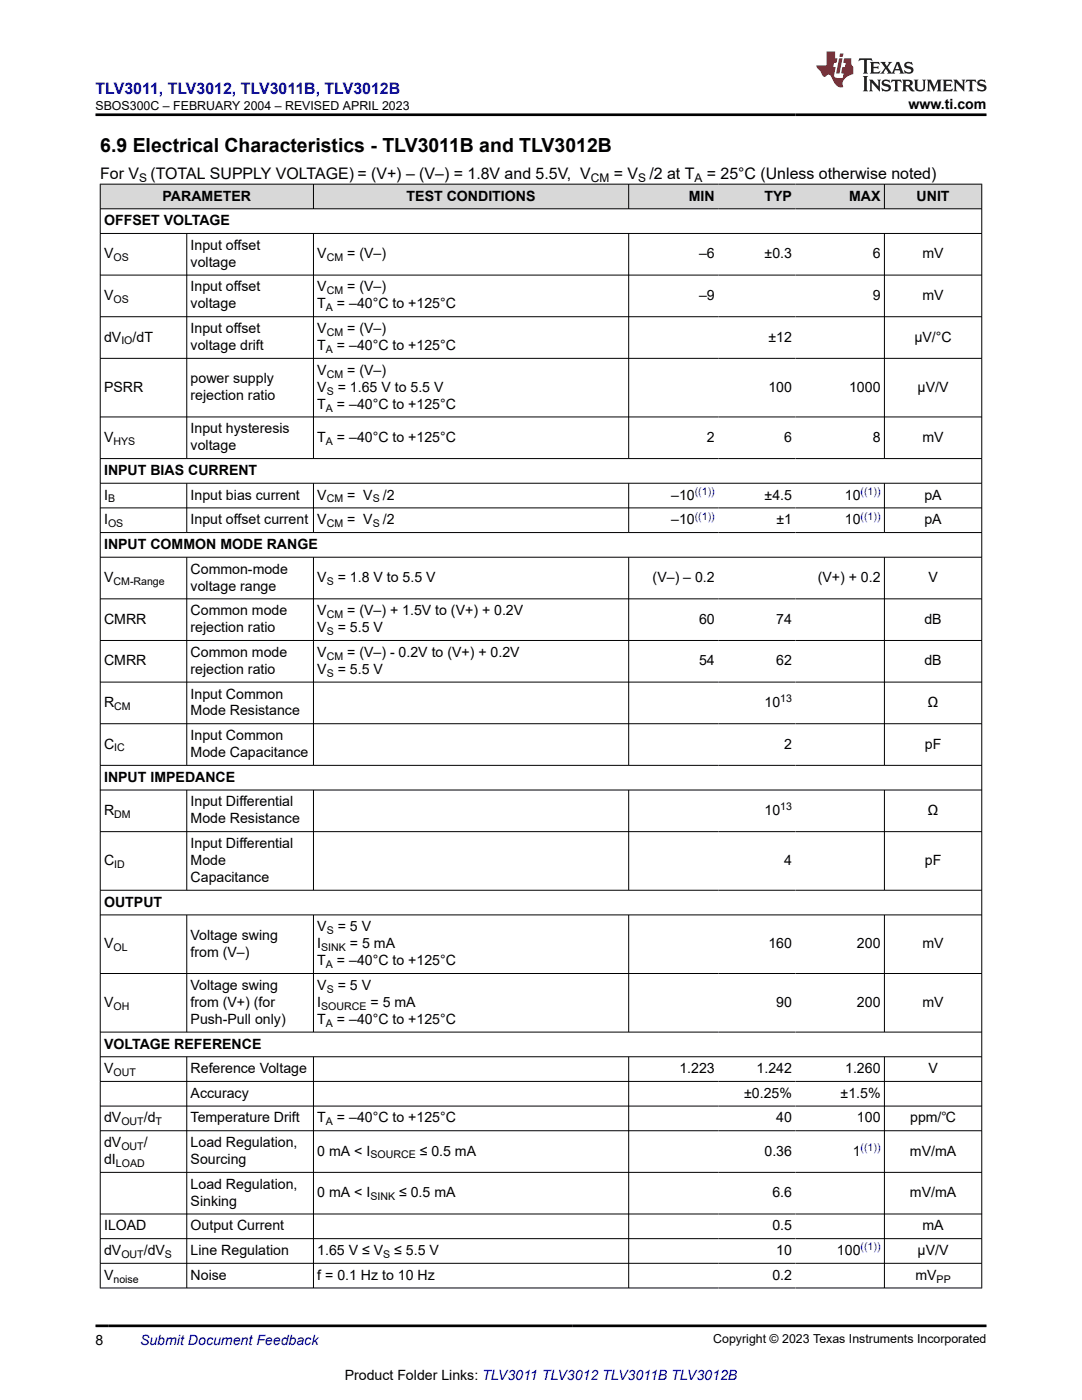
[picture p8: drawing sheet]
<svg xmlns="http://www.w3.org/2000/svg" width="216mm" height="279mm" viewBox="0 0 216 279" stroke-linecap="round" stroke-linejoin="round" font-family="sans-serif">
<defs><g id="words">
<text font-size="3.9" x="20" y="30.3">6.9 Electrical Characteristics - TLV3011B and TLV3012B</text>
<text font-size="3.2" fill="#00f" x="19" y="18.7">TLV3011, TLV3012, TLV3011B, TLV3012B</text>
<g font-size="3.2">
<text x="20" y="35.7">For V</text>
<text x="30" y="35.7">(TOTAL SUPPLY VOLTAGE) = (V+) – (V–) = 1.8V and 5.5V, V</text>
<text x="122.5" y="35.7">= V</text>
<text x="129.6" y="35.7">/2 at T</text>
<text x="141" y="35.7">= 25°C (Unless otherwise noted)</text>
</g>
<g font-size="2.8">
<text x="181.3" y="21.8">www.ti.com</text>
<text x="32.4" y="40">PARAMETER</text>
<text x="81.1" y="40">TEST CONDITIONS</text>
<text x="137.5" y="40">MIN</text>
<text x="152.6" y="40">TYP</text>
<text x="169.4" y="40">MAX</text>
<text x="182.9" y="40">UNIT</text>
<text x="20.8" y="44.9">OFFSET VOLTAGE</text>
<text x="20.8" y="51.6">V</text>
<text x="38" y="49.9">Input offset</text>
<text x="38" y="53.3">voltage</text>
<text x="63.3" y="51.6">V</text>
<text x="69.3" y="51.6">= (V–)</text>
<text x="139.5" y="51.6">–6</text>
<text x="152.6" y="51.6">±0.3</text>
<text x="174.1" y="51.6">6</text>
<text x="184.1" y="51.6">mV</text>
<text x="20.8" y="59.9">V</text>
<text x="38" y="58.2">Input offset</text>
<text x="63.3" y="58.2">V</text>
<text x="69.3" y="58.2">= (V–)</text>
<text x="139.5" y="59.9">–9</text>
<text x="174.1" y="59.9">9</text>
<text x="184.1" y="59.9">mV</text>
<text x="38" y="61.6">voltage</text>
<text x="63.3" y="61.6">T</text>
<text x="67.2" y="61.6">= –40°C to +125°C</text>
<text x="20.8" y="68.2">dV</text>
<text x="26.5" y="68.2">/dT</text>
<text x="38" y="66.5">Input offset</text>
<text x="38" y="69.9">voltage drift</text>
<text x="63.3" y="66.5">V</text>
<text x="63.3" y="69.9">T</text>
<text x="67.2" y="69.9">= –40°C to +125°C</text>
<text x="69.3" y="66.5">= (V–)</text>
<text x="153.4" y="68.2">±12</text>
<text x="182.5" y="68.2">µV/°C</text>
<text x="38" y="76.5">power supply</text>
<text x="63.3" y="74.8">V</text>
<text x="69.3" y="74.8">= (V–)</text>
<text x="20.8" y="78.2">PSRR</text>
<text x="38" y="79.9">rejection ratio</text>
<text x="63.3" y="81.6">T</text>
<text x="63.3" y="78.2">V</text>
<text x="67.2" y="81.6">= –40°C to +125°C</text>
<text x="67.4" y="78.2">= 1.65 V to 5.5 V</text>
<text x="153.3" y="78.2">100</text>
<text x="169.4" y="78.2">1000</text>
<text x="183.1" y="78.2">µV/V</text>
<text x="20.8" y="88.2">V</text>
<text x="38" y="86.5">Input hysteresis</text>
<text x="38" y="89.9">voltage</text>
<text x="63.3" y="88.2">T</text>
<text x="67.2" y="88.2">= –40°C to +125°C</text>
<text x="141.1" y="88.2">2</text>
<text x="156.5" y="88.2">6</text>
<text x="174.1" y="88.2">8</text>
<text x="184.1" y="88.2">mV</text>
<text x="20.8" y="94.8">INPUT BIAS CURRENT</text>
<text x="20.8" y="99.7">I</text>
<text x="38" y="99.7">Input bias current</text>
<text x="63.3" y="99.7">V</text>
<text x="69.3" y="99.7">= V</text>
<text x="76.4" y="99.7">/2</text>
<text x="133.9" y="99.7">–10</text>
<text x="152.6" y="99.7">±4.5</text>
<text x="168.6" y="99.7">10</text>
<text x="184.5" y="99.7">pA</text>
<text x="20.8" y="104.6">I</text>
<text x="38" y="104.6">Input offset current</text>
<text x="63.3" y="104.6">V</text>
<text x="69.3" y="104.6">= V</text>
<text x="76.4" y="104.6">/2</text>
<text x="133.9" y="104.6">–10</text>
<text x="154.9" y="104.6">±1</text>
<text x="168.6" y="104.6">10</text>
<text x="184.5" y="104.6">pA</text>
<text x="20.8" y="109.6">INPUT COMMON MODE RANGE</text>
<text x="20.8" y="116.2">V</text>
<text x="38" y="114.5">Common-mode</text>
<text x="38" y="117.9">voltage range</text>
<text x="63.3" y="116.2">V</text>
<text x="67.4" y="116.2">= 1.8 V to 5.5 V</text>
<text x="130.2" y="116.2">(V–) – 0.2</text>
<text x="163.2" y="116.2">(V+) + 0.2</text>
<text x="185.2" y="116.2">V</text>
<text x="20.8" y="124.5">CMRR</text>
<text x="38" y="122.8">Common mode</text>
<text x="63.3" y="122.8">V</text>
<text x="69.3" y="122.8">= (V–) + 1.5V to (V+) + 0.2V</text>
<text x="139.5" y="124.5">60</text>
<text x="154.9" y="124.5">74</text>
<text x="184.5" y="124.5">dB</text>
<text x="38" y="126.2">rejection ratio</text>
<text x="38" y="131.1">Common mode</text>
<text x="63.3" y="131.1">V</text>
<text x="63.3" y="126.2">V</text>
<text x="67.4" y="126.2">= 5.5 V</text>
<text x="69.3" y="131.1">= (V–) - 0.2V to (V+) + 0.2V</text>
<text x="20.8" y="132.8">CMRR</text>
<text x="38" y="134.5">rejection ratio</text>
<text x="63.3" y="134.5">V</text>
<text x="67.4" y="134.5">= 5.5 V</text>
<text x="139.5" y="132.8">54</text>
<text x="154.9" y="132.8">62</text>
<text x="184.5" y="132.8">dB</text>
<text x="20.8" y="141.1">R</text>
<text x="38" y="139.4">Input Common</text>
<text x="38" y="142.8">Mode Resistance</text>
<text x="152.5" y="141.1">10</text>
<text x="185.1" y="141.1">Ω</text>
<text x="20.8" y="149.4">C</text>
<text x="38" y="147.7">Input Common</text>
<text x="156.5" y="149.4">2</text>
<text x="184.5" y="149.4">pF</text>
<text x="38" y="151.1">Mode Capacitance</text>
<text x="20.8" y="156">INPUT IMPEDANCE</text>
<text x="38" y="160.9">Input Differential</text>
<text x="20.8" y="162.6">R</text>
<text x="38" y="164.3">Mode Resistance</text>
<text x="152.5" y="162.6">10</text>
<text x="185.1" y="162.6">Ω</text>
<text x="20.8" y="172.6">C</text>
<text x="38" y="169.2">Input Differential</text>
<text x="38" y="172.6">Mode</text>
<text x="156.5" y="172.6">4</text>
<text x="184.5" y="172.6">pF</text>
<text x="38" y="176">Capacitance</text>
<text x="20.8" y="180.9">OUTPUT</text>
<text x="63.3" y="185.9">V</text>
<text x="67.4" y="185.9">= 5 V</text>
<text x="20.8" y="189.2">V</text>
<text x="38" y="187.6">Voltage swing</text>
<text x="38" y="190.9">from (V–)</text>
<text x="63.3" y="189.2">I</text>
<text x="69.8" y="189.2">= 5 mA</text>
<text x="153.3" y="189.2">160</text>
<text x="171" y="189.2">200</text>
<text x="184.1" y="189.2">mV</text>
<text x="38" y="197.6">Voltage swing</text>
<text x="63.3" y="192.6">T</text>
<text x="63.3" y="197.6">V</text>
<text x="67.2" y="192.6">= –40°C to +125°C</text>
<text x="67.4" y="197.6">= 5 V</text>
<text x="20.8" y="200.9">V</text>
<text x="38" y="200.9">from (V+) (for</text>
<text x="63.3" y="200.9">I</text>
<text x="73.9" y="200.9">= 5 mA</text>
<text x="154.9" y="200.9">90</text>
<text x="171" y="200.9">200</text>
<text x="184.1" y="200.9">mV</text>
<text x="20.8" y="209.3">VOLTAGE REFERENCE</text>
<text x="38" y="204.3">Push-Pull only)</text>
<text x="63.3" y="204.3">T</text>
<text x="67.2" y="204.3">= –40°C to +125°C</text>
<text x="20.8" y="214.2">V</text>
<text x="38" y="214.2">Reference Voltage</text>
<text x="135.6" y="214.2">1.223</text>
<text x="151" y="214.2">1.242</text>
<text x="168.6" y="214.2">1.260</text>
<text x="185.2" y="214.2">V</text>
<text x="38" y="219.1">Accuracy</text>
<text x="148.5" y="219.1">±0.25%</text>
<text x="167.7" y="219.1">±1.5%</text>
<text x="20.8" y="224">dV</text>
<text x="28.7" y="224">/d</text>
<text x="38" y="224">Temperature Drift</text>
<text x="63.3" y="224">T</text>
<text x="67.2" y="224">= –40°C to +125°C</text>
<text x="154.9" y="224">40</text>
<text x="171" y="224">100</text>
<text x="181.6" y="224">ppm/℃</text>
<text x="20.8" y="228.9">dV</text>
<text x="20.8" y="232.3">dI</text>
<text x="28.7" y="228.9">/</text>
<text x="38" y="228.9">Load Regulation,</text>
<text x="38" y="232.3">Sourcing</text>
<text x="63.3" y="230.6">0 mA &lt; I</text>
<text x="83.7" y="230.6">≤ 0.5 mA</text>
<text x="152.5" y="230.6">0.36</text>
<text x="170.1" y="230.6">1</text>
<text x="181.6" y="230.6">mV/mA</text>
<text x="38" y="237.2">Load Regulation,</text>
<text x="63.3" y="238.9">0 mA &lt; I</text>
<text x="79.6" y="238.9">≤ 0.5 mA</text>
<text x="154.1" y="238.9">6.6</text>
<text x="181.6" y="238.9">mV/mA</text>
<text x="20.8" y="245.6">ILOAD</text>
<text x="38" y="240.6">Sinking</text>
<text x="38" y="245.6">Output Current</text>
<text x="154.1" y="245.6">0.5</text>
<text x="184.1" y="245.6">mA</text>
<text x="20.8" y="250.5">dV</text>
<text x="28.7" y="250.5">/dV</text>
<text x="38" y="250.5">Line Regulation</text>
<text x="63.3" y="250.5">1.65 V ≤ V</text>
<text x="78.7" y="250.5">≤ 5.5 V</text>
<text x="154.9" y="250.5">10</text>
<text x="167" y="250.5">100</text>
<text x="183.1" y="250.5">µV/V</text>
<text x="20.8" y="255.4">V</text>
<text x="38" y="255.4">Noise</text>
<text x="63.3" y="255.4">f = 0.1 Hz to 10 Hz</text>
<text x="154.1" y="255.4">0.2</text>
<text x="182.7" y="255.4">mV</text>
<text x="19" y="268.4">8</text>
<text x="68.8" y="275.3">Product Folder Links: TLV3011 TLV3012 TLV3011B TLV3012B</text>
</g>
<text font-size="2.8" fill="#00f" x="27.9" y="268.4">Submit Document Feedback</text>
<g font-size="2.5">
<text x="19.1" y="21.9">SBOS300C – FEBRUARY 2004 – REVISED APRIL 2023</text>
<text x="142.3" y="268.1">Copyright © 2023 Texas Instruments Incorporated</text>
</g>
<g font-size="2.4">
<text x="27.8" y="36.3">S</text>
<text x="117.9" y="36.3">CM</text>
<text x="127.3" y="36.3">S</text>
<text x="138.6" y="36.3">A</text>
</g>
<g font-size="2.1">
<text x="22.6" y="52.1">OS</text>
<text x="65.2" y="52.1">CM</text>
<text x="65.2" y="58.7">CM</text>
<text x="22.6" y="60.4">OS</text>
<text x="65" y="62.1">A</text>
<text x="24.2" y="68.7">IO</text>
<text x="65" y="70.4">A</text>
<text x="65.2" y="67">CM</text>
<text x="65.2" y="75.4">CM</text>
<text x="65" y="82.1">A</text>
<text x="65.2" y="78.7">S</text>
<text x="22.6" y="88.7">HYS</text>
<text x="65" y="88.7">A</text>
<text x="21.6" y="100.3">B</text>
<text x="65.2" y="100.3">CM</text>
<text x="74.4" y="100.3">S</text>
<text x="21.6" y="105.2">OS</text>
<text x="65.2" y="105.2">CM</text>
<text x="74.4" y="105.2">S</text>
<text x="22.6" y="116.7">CM-Range</text>
<text x="65.2" y="116.7">S</text>
<text x="65.2" y="123.4">CM</text>
<text x="65.2" y="131.7">CM</text>
<text x="65.2" y="126.7">S</text>
<text x="65.2" y="135">S</text>
<text x="22.8" y="141.7">CM</text>
<text x="155.7" y="140.2">13</text>
<text x="22.8" y="150">IC</text>
<text x="155.7" y="161.7">13</text>
<text x="22.8" y="163.2">DM</text>
<text x="22.8" y="173.2">ID</text>
<text x="22.6" y="189.8">OL</text>
<text x="64.1" y="189.8">SINK</text>
<text x="65.2" y="186.4">S</text>
<text x="65" y="193.2">A</text>
<text x="22.6" y="201.5">OH</text>
<text x="64.1" y="201.5">SOURCE</text>
<text x="65.2" y="198.1">S</text>
<text x="65" y="204.9">A</text>
<text x="22.6" y="214.7">OUT</text>
<text x="24.2" y="224.6">OUT</text>
<text x="31" y="224.6">T</text>
<text x="65" y="224.6">A</text>
<text x="23.1" y="232.9">LOAD</text>
<text x="24.2" y="229.5">OUT</text>
<text x="73.9" y="231.2">SOURCE</text>
<text x="73.9" y="239.5">SINK</text>
<text x="24.2" y="251">OUT</text>
<text x="32.9" y="251">S</text>
<text x="76.5" y="251">S</text>
<text x="22.6" y="256">noise</text>
<text x="186.9" y="256">PP</text>
</g>
<g font-size="2.1" fill="#00f">
<text x="138.6" y="98.8">((1))</text>
<text x="171.7" y="98.8">((1))</text>
<text x="138.6" y="103.7">((1))</text>
<text x="171.7" y="103.7">((1))</text>
<text x="171.7" y="229.7">((1))</text>
<text x="171.7" y="249.5">((1))</text>
</g>
</g></defs>
<g fill="#d8d8d8">
<path d="M20 36.8h175.9v4.9h-175.9z" fill-rule="evenodd"/>
<path d="M20.1 36.8h42.4v4.8h-42.4z" fill-rule="evenodd"/>
<path d="M62.6 36.8h62.8v4.8h-62.8z" fill-rule="evenodd"/>
<path d="M125.5 36.8h17.8v4.8h-17.8z" fill-rule="evenodd"/>
<path d="M143.3 36.8h15.4v4.8h-15.4z" fill-rule="evenodd"/>
<path d="M158.7 36.8h17.7v4.8h-17.7z" fill-rule="evenodd"/>
<path d="M176.5 36.8h19.3v4.8h-19.3z" fill-rule="evenodd"/>
</g>
<g fill="none" stroke="#000" stroke-width=".2">
<path d="M19.9 36.8h176.1M20 36.7v220.4M62.5 36.7v5M125.4 36.7v5M176.5 36.7v5M195.9 36.7v220.4M19.9 41.7h176.1M19.9 46.6h176.1M19.9 54.9h176.1M37.3 46.6v45M62.5 46.6v45M125.4 46.6v45"/>
<path d="M176.5 46.6v45M19.9 63.2h176.1M19.9 71.5h176.1M19.9 83.2h176.1M19.9 91.5h176.1M19.9 96.4h176.1M37.3 96.4v9.9M62.5 96.4v9.9M125.4 96.4v9.9M176.5 96.4v9.9M19.9 101.4h176.1M19.9 106.3h176.1"/>
<path d="M19.9 111.2h176.1M19.9 119.5h176.1M37.3 111.2v41.6M62.5 111.2v41.6M125.4 111.2v41.6M176.5 111.2v41.6M19.9 127.8h176.1M19.9 136.1h176.1M19.9 144.4h176.1M19.9 152.7h176.1M19.9 157.7h176.1M37.3 157.7v20"/>
<path d="M62.5 157.7v20M125.4 157.7v20M176.5 157.7v20M19.9 166h176.1M19.9 177.7h176.1M19.9 182.6h176.1M19.9 194.3h176.1M37.3 182.6v23.4M62.5 182.6v23.4M125.4 182.6v23.4M176.5 182.6v23.4M19.9 206h176.1"/>
<path d="M19.9 210.9h176.1M19.9 215.8h176.1M37.3 210.9v46.2M62.5 210.9v46.2M125.4 210.9v46.2M176.5 210.9v46.2M19.9 220.7h176.1M19.9 225.7h176.1M19.9 234h176.1M19.9 242.3h176.1M19.9 247.2h176.1M19.9 252.1h176.1"/>
<path d="M19.9 257h176.1"/>
</g>
<path d="M171.5 11.6l-.2 .6 .5-.2h.6v.1v2.2l-.2 .4h1l-.2-.4v-2.2v-.1h.5l.5 .2-.1-.6zM173.6 12.4l.2 .3v1.6l-.2 .4h1.9l.1-.6a1.08 1.08 0 0 1-1.3 .2v-.7h.6l.4 .2v-.7l-.4 .2h-.6v-.5l.2-.2a1 1 0 0 1 1 .3l-.1-.5zM175.7 12.4l.9 1.1-1 1.2h.9l-.2-.2 .5-.8 .4 .8-.2 .2h1.6l-.2-.2 .2-.5h.9l.1 .5-.1 .2h.9l-.2-.4-.8-1.9h-.5l-.9 2.1-.9-1.1 .9-1h-.8l.2 .2-.4 .6-.4-.6 .2-.2zM179 12.8l.4 1h-.7zM180.7 12.5a.65 .65 0 0 0-.2 .7 .65 .65 0 0 0 .6 .5l.6 .1 .1 .3a.79 .79 0 0 1-.7 .4 .79 .79 0 0 1-.7-.5l.1 .7 .2-.1a.93 .93 0 0 0 1.1 0 .93 .93 0 0 0 .4-.9 1.46 1.46 0 0 0-1.2-.6l-.1-.3a1.09 1.09 0 0 1 1.2 .2l-.2-.6-.1 .1-.5-.2zM172.2 15.2l.2 .4v2.2l-.2 .4h1l-.2-.4v-2.2l.2-.4zM173.4 15.9l.2 .4v1.5l-.2 .4h.8l-.3-.4 .1-1.3 1.6 1.8v-2l.2-.4h-.7l.1 .2 .1 1.1-1.2-1.3zM176.2 16a.65 .65 0 0 0-.2 .8 .65 .65 0 0 0 .6 .4l.6 .2 .1 .2a.79 .79 0 0 1-.7 .4 .79 .79 0 0 1-.7-.5l.1 .7 .2-.1a.93 .93 0 0 0 1.1 .1 .93 .93 0 0 0 .4-1 1.46 1.46 0 0 0-1.2-.5l-.1-.4a1.09 1.09 0 0 1 1.2 .2l-.1-.6-.2 .1-.5-.1zM177.9 15.9l-.1 .6a.63 .63 0 0 1 .8-.3v1.6l-.3 .4h1l-.2-.4v-1.6a.66 .66 0 0 1 .8 .3l-.1-.6zM180 15.9l.2 .4v1.5l-.2 .4h1l-.2-.2-.1-.7h.5l.1 .2a.79 .79 0 0 0 1.2 .6l-1-.9a.61 .61 0 0 0 .6-.6 .61 .61 0 0 0-.5-.7zM180.8 16.2h.1a.47 .47 0 0 1 .5 .1 .47 .47 0 0 1 .1 .5l-.1 .1-.7 .1zM182.3 15.9l.2 .2a2.27 2.27 0 0 0 .4 2 1.04 1.04 0 0 0 1.7-.7v-1.3l.2-.2h-.8l.2 .4v1.1a.6 .6 0 0 1-.6 .6 .6 .6 0 0 1-.6-.6v-1.1l.3-.4zM184.9 15.9l.2 .4v1.5l-.2 .4h.8l-.3-.4v-1.4l.9 1.9 .9-1.9v1.4l-.3 .4h1l-.2-.4v-1.5l.2-.4h-.8l-.7 1.5-.6-1.5zM188.1 15.9l.2 .4v1.5l-.2 .4h1.9l.1-.6a1.09 1.09 0 0 1-1.3 .2v-.7h.6l.4 .2v-.6l-.4 .2h-.6v-.6l.2-.1a1.01 1.01 0 0 1 1 .3l-.1-.6zM190.2 15.9l.3 .4v1.5l-.3 .4h.8l-.2-.4v-1.3l1.6 1.8v-2l.2-.4h-.7l.2 .2v1.1l-1.2-1.3zM192.8 15.9l-.1 .6a.63 .63 0 0 1 .8-.3v1.6l-.3 .4h1l-.2-.4v-1.6a.66 .66 0 0 1 .8 .3l-.1-.6zM195.2 16a.65 .65 0 0 0-.2 .8 .65 .65 0 0 0 .6 .4l.6 .2 .2 .2a.79 .79 0 0 1-.7 .4 .79 .79 0 0 1-.7-.5l.1 .7 .2-.1a.93 .93 0 0 0 1 .1 .93 .93 0 0 0 .5-1 1.46 1.46 0 0 0-1.3-.5v-.4a1.09 1.09 0 0 1 1.2 .2l-.2-.6-.2 .1-.5-.1z" fill="#231f20"/>
<path d="M164.9 10.3v2.7h-2l.1 .4 .8 1a.95 .95 0 0 0 1 .9 .59 .59 0 0 1 .5-.4 .59 .59 0 0 1 .5 .3l.4 .8a1.59 1.59 0 0 0 2.1 1.4 1.61 1.61 0 0 1 1-2.3l1-.3-.1-1.5a1.59 1.59 0 0 1-.3-1.7h-1.5l-.2 .9h.6l-.2 .9h-.5l-.2 .9v.3l.4 .1-.1 .9h-.7a.73 .73 0 0 1-1-.7l.3-1.5h-.5l.1-.9h.5l.2-.9h-.5v-1.3zM167.4 11.6l-.6 3.1h.7l.6-3.1zM167.6 10.7l-.1 .6h.7l.1-.6z" fill="#ed1c24"/>
<path d="M19 22.9h177.8M19 264.6h177.8" fill="none" stroke="#000" stroke-width=".53"/>
<use href="#words"/>
</svg>
